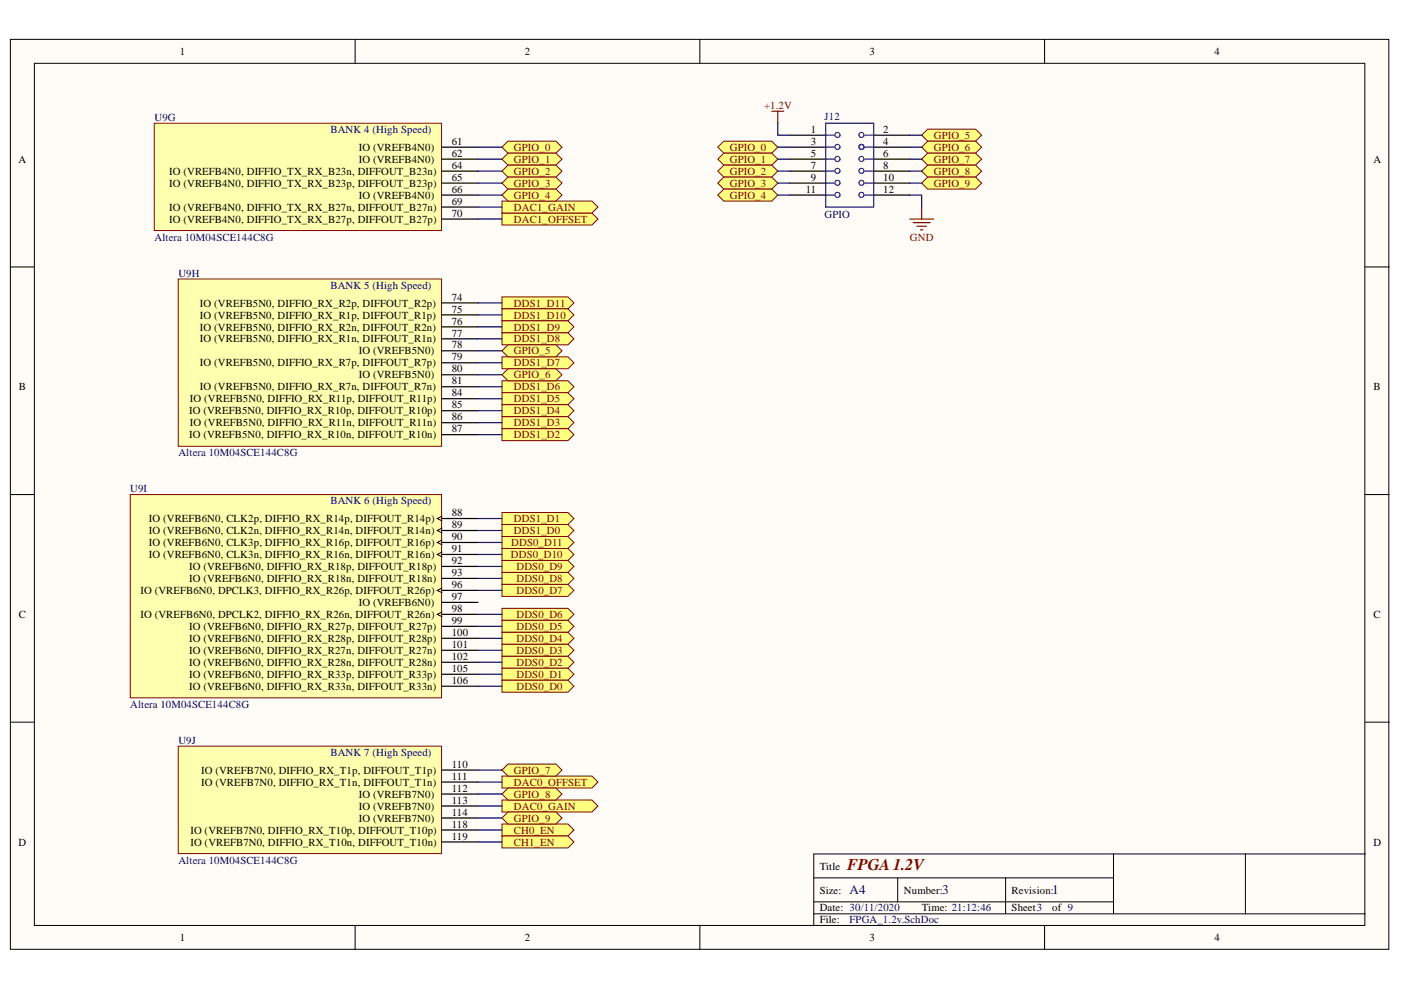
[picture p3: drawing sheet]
<svg xmlns="http://www.w3.org/2000/svg" width="297mm" height="210mm" viewBox="0 0 297 210" stroke-linecap="round" stroke-linejoin="round" font-family="sans-serif">
<defs><g id="words">
<text font-size="3.5" fill="#800000" x="179.6" y="184.4">FPGA1.2V</text>
<g font-size="2.8" fill="#000080">
<text x="180.1" y="189.6">A4</text>
<text x="199.8" y="189.6">3</text>
<text x="223.1" y="189.6">1</text>
</g>
<g font-size="2.3">
<text x="38.2" y="11.7">1</text>
<text x="111.3" y="11.7">2</text>
<text x="184.4" y="11.7">3</text>
<text x="257.5" y="11.7">4</text>
<text x="171.9" y="28.1">1</text>
<text x="187.2" y="28.1">2</text>
<text x="3.9" y="34.5">A</text>
<text x="76.1" y="32">IO (VREFB4N0)</text>
<text x="76.1" y="34.5">IO (VREFB4N0)</text>
<text x="95.8" y="30.7">61</text>
<text x="95.8" y="33.2">62</text>
<text x="95.8" y="35.8">64</text>
<text x="171.9" y="30.7">3</text>
<text x="171.9" y="33.2">5</text>
<text x="171.9" y="35.8">7</text>
<text x="187.2" y="30.7">4</text>
<text x="187.2" y="33.2">6</text>
<text x="187.2" y="35.8">8</text>
<text x="291.2" y="34.5">A</text>
<text x="35.9" y="37">IO (VREFB4N0, DIFFIO_TX_RX_B23n, DIFFOUT_B23n)</text>
<text x="35.9" y="39.6">IO (VREFB4N0, DIFFIO_TX_RX_B23p, DIFFOUT_B23p)</text>
<text x="95.8" y="38.3">65</text>
<text x="95.8" y="40.8">66</text>
<text x="170.8" y="40.8">11</text>
<text x="171.9" y="38.3">9</text>
<text x="187.2" y="38.3">10</text>
<text x="187.2" y="40.8">12</text>
<text x="35.9" y="44.7">IO (VREFB4N0, DIFFIO_TX_RX_B27n, DIFFOUT_B27n)</text>
<text x="35.9" y="47.3">IO (VREFB4N0, DIFFIO_TX_RX_B27p, DIFFOUT_B27p)</text>
<text x="76.1" y="42.1">IO (VREFB4N0)</text>
<text x="95.8" y="43.4">69</text>
<text x="95.8" y="46">70</text>
<text x="42.4" y="65">IO (VREFB5N0, DIFFIO_RX_R2p, DIFFOUT_R2p)</text>
<text x="95.8" y="63.7">74</text>
<text x="42.4" y="67.5">IO (VREFB5N0, DIFFIO_RX_R1p, DIFFOUT_R1p)</text>
<text x="42.4" y="70.1">IO (VREFB5N0, DIFFIO_RX_R2n, DIFFOUT_R2n)</text>
<text x="95.8" y="66.3">75</text>
<text x="95.8" y="68.8">76</text>
<text x="95.8" y="71.3">77</text>
<text x="42.4" y="72.6">IO (VREFB5N0, DIFFIO_RX_R1n, DIFFOUT_R1n)</text>
<text x="42.4" y="77.7">IO (VREFB5N0, DIFFIO_RX_R7p, DIFFOUT_R7p)</text>
<text x="76.1" y="75.2">IO (VREFB5N0)</text>
<text x="95.8" y="76.4">79</text>
<text x="95.8" y="73.9">78</text>
<text x="4" y="82.8">B</text>
<text x="42.4" y="82.8">IO (VREFB5N0, DIFFIO_RX_R7n, DIFFOUT_R7n)</text>
<text x="76.1" y="80.2">IO (VREFB5N0)</text>
<text x="95.8" y="81.5">81</text>
<text x="95.8" y="79">80</text>
<text x="291.2" y="82.8">B</text>
<text x="40.1" y="87.8">IO (VREFB5N0, DIFFIO_RX_R10p, DIFFOUT_R10p)</text>
<text x="40.3" y="85.3">IO (VREFB5N0, DIFFIO_RX_R11p, DIFFOUT_R11p)</text>
<text x="95.8" y="84">84</text>
<text x="95.8" y="86.6">85</text>
<text x="95.8" y="89.1">86</text>
<text x="40.1" y="92.9">IO (VREFB5N0, DIFFIO_RX_R10n, DIFFOUT_R10n)</text>
<text x="40.3" y="90.4">IO (VREFB5N0, DIFFIO_RX_R11n, DIFFOUT_R11n)</text>
<text x="95.8" y="91.6">87</text>
<text x="31.6" y="110.7">IO (VREFB6N0, CLK2p, DIFFIO_RX_R14p, DIFFOUT_R14p)</text>
<text x="31.6" y="113.3">IO (VREFB6N0, CLK2n, DIFFIO_RX_R14n, DIFFOUT_R14n)</text>
<text x="95.8" y="109.5">88</text>
<text x="95.8" y="112">89</text>
<text x="31.6" y="115.8">IO (VREFB6N0, CLK3p, DIFFIO_RX_R16p, DIFFOUT_R16p)</text>
<text x="31.6" y="118.4">IO (VREFB6N0, CLK3n, DIFFIO_RX_R16n, DIFFOUT_R16n)</text>
<text x="95.8" y="114.5">90</text>
<text x="95.8" y="117.1">91</text>
<text x="95.8" y="119.6">92</text>
<text x="29.8" y="126">IO (VREFB6N0, DPCLK3, DIFFIO_RX_R26p, DIFFOUT_R26p)</text>
<text x="40.1" y="120.9">IO (VREFB6N0, DIFFIO_RX_R18p, DIFFOUT_R18p)</text>
<text x="40.1" y="123.4">IO (VREFB6N0, DIFFIO_RX_R18n, DIFFOUT_R18n)</text>
<text x="95.8" y="122.2">93</text>
<text x="95.8" y="124.7">96</text>
<text x="4" y="131">C</text>
<text x="29.8" y="131">IO (VREFB6N0, DPCLK2, DIFFIO_RX_R26n, DIFFOUT_R26n)</text>
<text x="76.1" y="128.5">IO (VREFB6N0)</text>
<text x="95.8" y="129.8">98</text>
<text x="95.8" y="127.2">97</text>
<text x="291.2" y="131">C</text>
<text x="40.1" y="133.6">IO (VREFB6N0, DIFFIO_RX_R27p, DIFFOUT_R27p)</text>
<text x="40.1" y="136.1">IO (VREFB6N0, DIFFIO_RX_R28p, DIFFOUT_R28p)</text>
<text x="95.8" y="132.3">99</text>
<text x="95.8" y="134.8">100</text>
<text x="95.8" y="137.4">101</text>
<text x="40.1" y="138.6">IO (VREFB6N0, DIFFIO_RX_R27n, DIFFOUT_R27n)</text>
<text x="40.1" y="141.2">IO (VREFB6N0, DIFFIO_RX_R28n, DIFFOUT_R28n)</text>
<text x="40.1" y="143.7">IO (VREFB6N0, DIFFIO_RX_R33p, DIFFOUT_R33p)</text>
<text x="95.8" y="139.9">102</text>
<text x="95.8" y="142.4">105</text>
<text x="40.1" y="146.3">IO (VREFB6N0, DIFFIO_RX_R33n, DIFFOUT_R33n)</text>
<text x="95.8" y="145">106</text>
<text x="42.6" y="164.1">IO (VREFB7N0, DIFFIO_RX_T1p, DIFFOUT_T1p)</text>
<text x="42.6" y="166.6">IO (VREFB7N0, DIFFIO_RX_T1n, DIFFOUT_T1n)</text>
<text x="95.8" y="162.7">110</text>
<text x="95.8" y="165.4">111</text>
<text x="95.8" y="167.9">112</text>
<text x="76.1" y="169.2">IO (VREFB7N0)</text>
<text x="76.1" y="171.7">IO (VREFB7N0)</text>
<text x="95.8" y="170.4">113</text>
<text x="95.8" y="173">114</text>
<text x="3.9" y="179.3">D</text>
<text x="40.4" y="176.8">IO (VREFB7N0, DIFFIO_RX_T10p, DIFFOUT_T10p)</text>
<text x="40.4" y="179.3">IO (VREFB7N0, DIFFIO_RX_T10n, DIFFOUT_T10n)</text>
<text x="76.1" y="174.2">IO (VREFB7N0)</text>
<text x="95.8" y="175.5">118</text>
<text x="95.8" y="178">119</text>
<text x="291.2" y="179.3">D</text>
<text x="173.8" y="184.4">Title</text>
<text x="173.8" y="189.5">Size:</text>
<text x="191.6" y="189.5">Number:</text>
<text x="214.5" y="189.5">Revision:</text>
<text x="173.8" y="193.3">Date: 30/11/2020</text>
<text x="173.8" y="195.8">File:</text>
<text x="195.4" y="193.3">Time: 21:12:46</text>
<text x="214.5" y="193.3">Sheet3</text>
<text x="223.1" y="193.3">of 9</text>
<text x="38.2" y="199.6">1</text>
<text x="111.3" y="199.6">2</text>
<text x="184.4" y="199.6">3</text>
<text x="257.5" y="199.6">4</text>
</g>
<g font-size="2.3" fill="#800000">
<text x="162" y="23.1">+1.2V</text>
<text x="198" y="29.4">GPIO_5</text>
<text x="109" y="32">GPIO_0</text>
<text x="109" y="34.5">GPIO_1</text>
<text x="154.7" y="32">GPIO_0</text>
<text x="154.7" y="34.5">GPIO_1</text>
<text x="198" y="32">GPIO_6</text>
<text x="198" y="34.5">GPIO_7</text>
<text x="109" y="37">GPIO_2</text>
<text x="109" y="39.6">GPIO_3</text>
<text x="154.7" y="37">GPIO_2</text>
<text x="154.7" y="39.6">GPIO_3</text>
<text x="198" y="37">GPIO_8</text>
<text x="198" y="39.6">GPIO_9</text>
<text x="109" y="47.3">DAC1_OFFSET</text>
<text x="109" y="44.7">DAC1_GAIN</text>
<text x="109" y="42.1">GPIO_4</text>
<text x="154.7" y="42.1">GPIO_4</text>
<text x="192.9" y="51.1">GND</text>
<text x="109" y="65">DDS1_D11</text>
<text x="109" y="67.5">DDS1_D10</text>
<text x="109" y="70.1">DDS1_D9</text>
<text x="109" y="72.6">DDS1_D8</text>
<text x="109" y="77.7">DDS1_D7</text>
<text x="109" y="75.2">GPIO_5</text>
<text x="109" y="82.8">DDS1_D6</text>
<text x="109" y="80.2">GPIO_6</text>
<text x="109" y="85.3">DDS1_D5</text>
<text x="109" y="87.8">DDS1_D4</text>
<text x="109" y="90.4">DDS1_D3</text>
<text x="109" y="92.9">DDS1_D2</text>
<text x="109" y="110.7">DDS1_D1</text>
<text x="109" y="113.3">DDS1_D0</text>
<text x="108.3" y="118.4">DDS0_D10</text>
<text x="108.4" y="115.8">DDS0_D11</text>
<text x="109.5" y="120.9">DDS0_D9</text>
<text x="109.5" y="123.4">DDS0_D8</text>
<text x="109.5" y="126">DDS0_D7</text>
<text x="109.5" y="131">DDS0_D6</text>
<text x="109.5" y="133.6">DDS0_D5</text>
<text x="109.5" y="136.1">DDS0_D4</text>
<text x="109.5" y="138.6">DDS0_D3</text>
<text x="109.5" y="141.2">DDS0_D2</text>
<text x="109.5" y="143.7">DDS0_D1</text>
<text x="109.5" y="146.3">DDS0_D0</text>
<text x="109" y="166.6">DAC0_OFFSET</text>
<text x="109" y="164.1">GPIO_7</text>
<text x="109" y="171.7">DAC0_GAIN</text>
<text x="109" y="169.2">GPIO_8</text>
<text x="109" y="176.8">CH0_EN</text>
<text x="109" y="179.3">CH1_EN</text>
<text x="109" y="174.2">GPIO_9</text>
</g>
<g font-size="2.3" fill="#000080">
<text x="32.7" y="25.6">U9G</text>
<text x="70.1" y="28.1">BANK 4 (High Speed)</text>
<text x="174.8" y="25.4">J12</text>
<text x="174.8" y="46.2">GPIO</text>
<text x="32.7" y="51.1">Altera 10M04SCE144C8G</text>
<text x="37.8" y="58.7">U9H</text>
<text x="70.1" y="61.2">BANK 5 (High Speed)</text>
<text x="37.8" y="96.7">Altera 10M04SCE144C8G</text>
<text x="27.6" y="104.4">U9I</text>
<text x="70.1" y="106.9">BANK 6 (High Speed)</text>
<text x="27.6" y="150.1">Altera 10M04SCE144C8G</text>
<text x="37.8" y="157.7">U9J</text>
<text x="70.1" y="160.2">BANK 7 (High Speed)</text>
<text x="37.8" y="183.1">Altera 10M04SCE144C8G</text>
<text x="180.1" y="195.8">FPGA_1.2v.SchDoc</text>
</g>
</g></defs>
<g fill="#fffcf8" stroke="#000" stroke-width=".21">
<path d="M2.2 8.3h292.3v193h-292.3z"/>
<path d="M7.3 13.4h282.1v182.8h-282.1z"/>
</g>
<g fill="none" stroke="#000" stroke-width=".21">
<path d="M75.3 8.3v5.1M148.4 8.3v5.1M221.5 8.3v5.1M2.2 56.6h5.1M289.5 56.6h5.1M2.2 104.9h5.1M289.5 104.9h5.1M2.2 153.1h5.1M289.5 153.1h5.1M75.3 196.3v5.1M148.4 196.3v5.1M172.5 186.1h63.6"/>
<path d="M172.5 193.8h117M172.5 191.2h63.6M190.3 186.1v5.1M213.2 186.1v7.7M221.5 196.3v5.1M236.1 181.1v12.7M264.1 181.1h-91.6v15.2M289.5 181.1h-25.4v12.7"/>
</g>
<path d="M32.7 26.1h60.9v22.8h-60.9z" fill="#ffffb0" stroke="#800000" stroke-width=".21"/>
<path d="M93.7 31.2h7.6M93.7 33.7h7.6M93.7 36.3h7.6M93.7 38.8h7.6M93.7 43.9h7.6M93.7 46.4h7.6M93.7 41.4h7.6" fill="none" stroke="#000" stroke-width=".25"/>
<path d="M37.8 59.1h55.8v35.5h-55.8z" fill="#ffffb0" stroke="#800000" stroke-width=".21"/>
<path d="M93.7 64.2h7.6M93.7 66.8h7.6M93.7 69.3h7.6M93.7 71.8h7.6M93.7 76.9h7.6M93.7 74.4h7.6M93.7 79.5h7.6M93.7 82h7.6M93.7 84.5h7.6M93.7 87.1h7.6M93.7 92.2h7.6M93.7 89.6h7.6" fill="none" stroke="#000" stroke-width=".25"/>
<path d="M27.6 104.9h66v43.1h-66z" fill="#ffffb0" stroke="#800000" stroke-width=".21"/>
<g fill="none" stroke="#000" stroke-width=".25">
<path d="M93.7 109.9h7.6M93.7 112.5h7.6M93.7 115h7.6M93.7 117.6h7.6M93.7 120.1h7.6M93.7 122.6h7.6M93.7 125.2h7.6M93.7 130.3h7.6M93.7 132.8h7.6M93.7 135.3h7.6M93.7 137.9h7.6M93.7 127.7h7.6"/>
<path d="M93.7 140.4h7.6M93.7 143h7.6M93.7 145.5h7.6"/>
</g>
<path d="M93.7 109.4l-1 .5 1 .5M93.7 112l-1 .5 1 .5M93.7 114.5l-1 .5 1 .5M93.7 117.1l-1 .5 1 .5M93.7 124.7l-1 .5 1 .5M93.7 129.7l-1 .6 1 .5" fill="none" stroke="#000" stroke-width=".21"/>
<path d="M37.8 158.2h55.8v22.8h-55.8z" fill="#ffffb0" stroke="#800000" stroke-width=".21"/>
<path d="M93.7 163.3h7.6M93.7 165.8h7.6M93.7 176h7.6M93.7 178.5h7.6M93.7 168.4h7.6M93.7 170.9h7.6M93.7 173.4h7.6" fill="none" stroke="#000" stroke-width=".25"/>
<g fill="#ffff80" stroke="#800000" stroke-width=".21">
<path d="M106.4 113.7h14l1.3 1.3-1.3 1.3h-14z" fill-rule="evenodd"/>
<path d="M106.4 116.3h14l1.3 1.3-1.3 1.2h-14z" fill-rule="evenodd"/>
<path d="M106.4 118.8h14l1.3 1.3-1.3 1.3h-14z" fill-rule="evenodd"/>
<path d="M106.4 121.4h14l1.3 1.2-1.3 1.3h-14z" fill-rule="evenodd"/>
<path d="M106.4 123.9h14l1.3 1.3-1.3 1.2h-14z" fill-rule="evenodd"/>
<path d="M106.4 129h14l1.3 1.3-1.3 1.2h-14z" fill-rule="evenodd"/>
<path d="M106.4 131.5h14l1.3 1.3-1.3 1.3h-14z" fill-rule="evenodd"/>
<path d="M106.4 134.1h14l1.3 1.2-1.3 1.3h-14z" fill-rule="evenodd"/>
<path d="M106.4 136.6h14l1.3 1.3-1.3 1.2h-14z" fill-rule="evenodd"/>
<path d="M106.4 139.1h14l1.3 1.3-1.3 1.3h-14z" fill-rule="evenodd"/>
<path d="M106.4 141.7h14l1.3 1.3-1.3 1.2h-14z" fill-rule="evenodd"/>
<path d="M106.4 144.2h14l1.3 1.3-1.3 1.3h-14z" fill-rule="evenodd"/>
<path d="M106.4 164.5h19.1l1.3 1.3-1.3 1.3h-19.1z" fill-rule="evenodd"/>
<path d="M106.4 169.6h19.1l1.3 1.3-1.3 1.3h-19.1z" fill-rule="evenodd"/>
</g>
<path d="M101.3 170.9h5.1M101.3 165.8h5.1" fill="none" stroke="#000080" stroke-width=".25"/>
<g fill="#ffff80" stroke="#800000" stroke-width=".21">
<path d="M106.4 63h14l1.3 1.2-1.3 1.3h-14z" fill-rule="evenodd"/>
<path d="M106.4 65.5h14l1.3 1.3-1.3 1.2h-14z" fill-rule="evenodd"/>
<path d="M106.4 68h14l1.3 1.3-1.3 1.3h-14z" fill-rule="evenodd"/>
<path d="M106.4 70.6h14l1.3 1.2-1.3 1.3h-14z" fill-rule="evenodd"/>
<path d="M106.4 75.7h14l1.3 1.2-1.3 1.3h-14z" fill-rule="evenodd"/>
<path d="M106.4 80.7h14l1.3 1.3-1.3 1.3h-14z" fill-rule="evenodd"/>
<path d="M106.4 83.3h14l1.3 1.2-1.3 1.3h-14z" fill-rule="evenodd"/>
<path d="M106.4 85.8h14l1.3 1.3-1.3 1.3h-14z" fill-rule="evenodd"/>
<path d="M106.4 88.4h14l1.3 1.2-1.3 1.3h-14z" fill-rule="evenodd"/>
<path d="M106.4 90.9h14l1.3 1.3-1.3 1.2h-14z" fill-rule="evenodd"/>
<path d="M106.4 108.7h14l1.3 1.2-1.3 1.3h-14z" fill-rule="evenodd"/>
<path d="M106.4 111.2h14l1.3 1.3-1.3 1.2h-14z" fill-rule="evenodd"/>
<path d="M106.4 45.2h19.1l1.3 1.2-1.3 1.3h-19.1z" fill-rule="evenodd"/>
<path d="M106.4 42.6h19.1l1.3 1.3-1.3 1.3h-19.1z" fill-rule="evenodd"/>
</g>
<path d="M101.3 115h5.1M101.3 117.6h5.1M101.3 120.1h5.1M101.3 122.6h5.1M101.3 125.2h5.1M101.3 130.3h5.1M101.3 132.8h5.1M101.3 135.3h5.1M101.3 137.9h5.1M101.3 140.4h5.1M101.3 143h5.1M101.3 145.5h5.1" fill="none" stroke="#000080" stroke-width=".25"/>
<g fill="#ffff80" stroke="#800000" stroke-width=".21">
<path d="M106.4 174.7h14l1.3 1.3-1.3 1.2h-14z" fill-rule="evenodd"/>
<path d="M106.4 177.2h14l1.3 1.3-1.3 1.3h-14z" fill-rule="evenodd"/>
</g>
<g fill="none" stroke="#000080" stroke-width=".25">
<path d="M164.9 26.1v2.6h2.5M101.3 43.9h5.1M101.3 46.4h5.1M192.9 41.4h2.5v2.5M101.3 76.9h5.1M101.3 71.8h5.1M101.3 69.3h5.1M101.3 66.8h5.1M101.3 64.2h5.1M101.3 92.2h5.1M101.3 89.6h5.1M101.3 87.1h5.1"/>
<path d="M101.3 84.5h5.1M101.3 82h5.1M101.3 112.5h5.1M101.3 109.9h5.1M101.3 176h5.1M101.3 178.5h5.1"/>
</g>
<path d="M167.4 28.7h7.7M167.4 31.2h7.7M167.4 33.7h7.7M167.4 36.3h7.7M167.4 38.8h7.7M185.2 28.7h7.7M185.2 31.2h7.7M185.2 33.7h7.7M185.2 36.3h7.7M185.2 38.8h7.7M167.4 41.4h7.7M185.2 41.4h7.7" fill="none" stroke="#000" stroke-width=".25"/>
<g fill="none" stroke="#00c" stroke-width=".25">
<path d="M175.1 26.1h10.1v17.8h-10.1zM175.1 28.7h1.8M175.1 31.2h1.8M175.1 33.7h1.8M175.1 36.3h1.8M175.1 38.8h1.8M183.5 28.7h1.7M183.5 31.2h1.7M183.5 33.7h1.7M183.5 36.3h1.7M183.5 38.8h1.7M175.1 41.4h1.8"/>
<path d="M183.5 41.4h1.7"/>
</g>
<g fill="none" stroke="#00f" stroke-width=".25">
<path d="M178.1 36.4a.54 .54 0 0 0-.5-.7 .54 .54 0 0 0-.6 .7 .54 .54 0 0 0 .9 .3l.1-.2M178.1 39a.54 .54 0 0 0-.5-.8 .54 .54 0 0 0-.6 .7 .54 .54 0 0 0 .9 .3l.1-.2M183.1 36.4a.53 .53 0 0 0-.4-.7 .53 .53 0 0 0-.6 .7 .53 .53 0 0 0 .9 .3l.1-.2M183.1 39a.53 .53 0 0 0-.4-.8 .53 .53 0 0 0-.6 .7 .53 .53 0 0 0 .9 .3l.1-.2M178.1 41.5a.55 .55 0 0 0-.5-.7 .55 .55 0 0 0-.6 .7 .55 .55 0 0 0 .9 .3l.2-.3M183.1 41.5a.54 .54 0 0 0-.5-.7 .54 .54 0 0 0-.5 .7 .54 .54 0 0 0 .9 .3l.1-.3"/>
<circle cx="177.6" cy="33.7" r=".55"/>
<circle cx="177.6" cy="31.2" r=".54"/>
<circle cx="177.6" cy="28.6" r=".54"/>
<circle cx="182.6" cy="33.7" r=".54"/>
<circle cx="182.6" cy="28.6" r=".53"/>
<circle cx="182.6" cy="31.2" r=".53"/>
</g>
<path d="M163.6 23.6h2.6M164.9 23.6v2.5M192.9 46.4h5.1M193.6 47.2h3.6M194.4 48h2M195.2 48.7h.5M195.4 43.9v2.5" fill="none" stroke="#800000" stroke-width=".25"/>
<g fill="#ffff80" stroke="#800000" stroke-width=".21">
<path d="M106.4 31.2l1.3-1.3h10.2l1.2 1.3-1.2 1.3h-10.2z" fill-rule="evenodd"/>
<path d="M106.4 33.7l1.3-1.2h10.2l1.2 1.2-1.2 1.3h-10.2z" fill-rule="evenodd"/>
<path d="M106.4 36.3l1.3-1.3h10.2l1.2 1.3-1.2 1.3h-10.2z" fill-rule="evenodd"/>
<path d="M106.4 38.8l1.3-1.2h10.2l1.2 1.2-1.2 1.3h-10.2z" fill-rule="evenodd"/>
<path d="M106.4 41.4l1.3-1.3h10.2l1.2 1.3-1.2 1.2h-10.2z" fill-rule="evenodd"/>
<path d="M152.2 31.2l1.3-1.3h10.1l1.3 1.3-1.3 1.3h-10.1z" fill-rule="evenodd"/>
<path d="M152.2 33.7l1.3-1.2h10.1l1.3 1.2-1.3 1.3h-10.1z" fill-rule="evenodd"/>
<path d="M152.2 36.3l1.3-1.3h10.1l1.3 1.3-1.3 1.3h-10.1z" fill-rule="evenodd"/>
<path d="M152.2 38.8l1.3-1.2h10.1l1.3 1.2-1.3 1.3h-10.1z" fill-rule="evenodd"/>
<path d="M152.2 41.4l1.3-1.3h10.1l1.3 1.3-1.3 1.2h-10.1z" fill-rule="evenodd"/>
<path d="M106.4 74.4l1.3-1.3h10.2l1.2 1.3-1.2 1.3h-10.2z" fill-rule="evenodd"/>
<path d="M106.4 79.5l1.3-1.3h10.2l1.2 1.3-1.2 1.2h-10.2z" fill-rule="evenodd"/>
<path d="M106.4 163.3l1.3-1.3h10.2l1.2 1.3-1.2 1.2h-10.2z" fill-rule="evenodd"/>
<path d="M106.4 168.4l1.3-1.3h10.2l1.2 1.3-1.2 1.2h-10.2z" fill-rule="evenodd"/>
<path d="M106.4 173.4l1.3-1.2h10.2l1.2 1.2-1.2 1.3h-10.2z" fill-rule="evenodd"/>
<path d="M195.4 28.7l1.3-1.3h10.2l1.2 1.3-1.2 1.2h-10.2z" fill-rule="evenodd"/>
<path d="M195.4 31.2l1.3-1.3h10.2l1.2 1.3-1.2 1.3h-10.2z" fill-rule="evenodd"/>
<path d="M195.4 33.7l1.3-1.2h10.2l1.2 1.2-1.2 1.3h-10.2z" fill-rule="evenodd"/>
<path d="M195.4 36.3l1.3-1.3h10.2l1.2 1.3-1.2 1.3h-10.2z" fill-rule="evenodd"/>
<path d="M195.4 38.8l1.3-1.2h10.2l1.2 1.2-1.2 1.3h-10.2z" fill-rule="evenodd"/>
</g>
<g fill="none" stroke="#000080" stroke-width=".25">
<path d="M101.3 38.8h5.1M101.3 36.3h5.1M101.3 33.7h5.1M101.3 31.2h5.1M164.9 38.8h2.5M164.9 36.3h2.5M164.9 33.7h2.5M164.9 31.2h2.5M192.9 38.8h2.5M192.9 36.3h2.5M192.9 33.7h2.5M192.9 31.2h2.5"/>
<path d="M192.9 28.7h2.5M101.3 41.4h5.1M164.9 41.4h2.5M101.3 74.4h5.1M101.3 79.5h5.1M101.3 163.3h5.1M101.3 168.4h5.1M101.3 173.4h5.1"/>
</g>
<use href="#words"/>
</svg>
